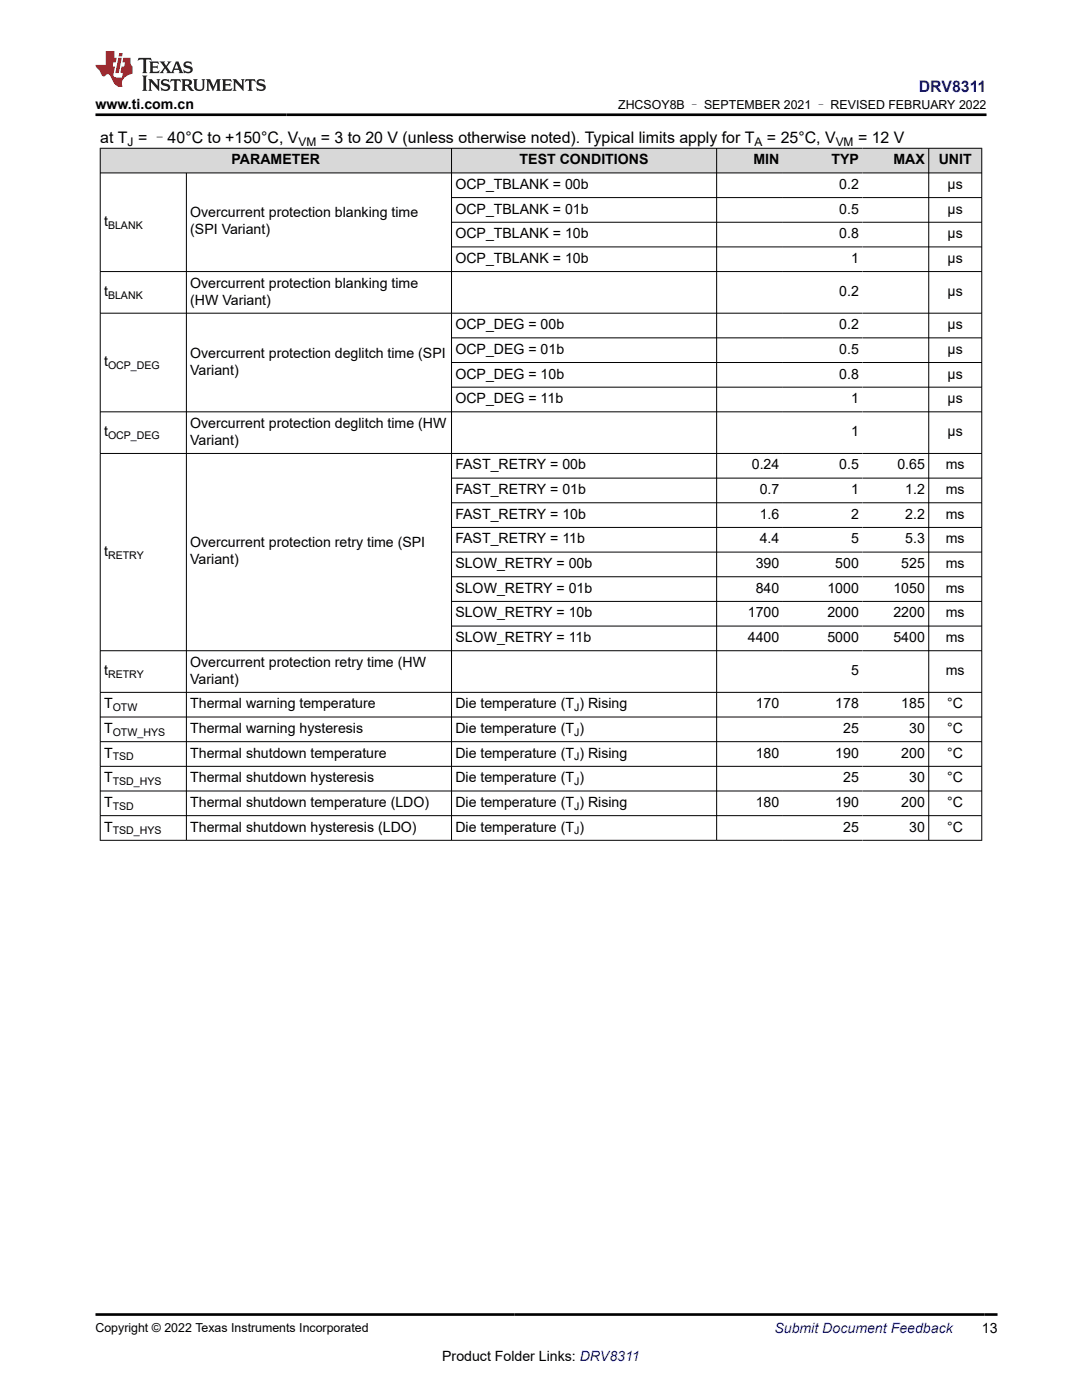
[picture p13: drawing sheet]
<svg xmlns="http://www.w3.org/2000/svg" width="216mm" height="279mm" viewBox="0 0 216 279" stroke-linecap="round" stroke-linejoin="round" font-family="sans-serif">
<defs><g id="words">
<text font-size="3.2" fill="#00f" x="183.3" y="18.3">DRV8311</text>
<g font-size="3.2">
<text x="20" y="28.4">at T = –40°C to +150°C, V</text>
<text x="64" y="28.4">= 3 to 20 V (unless otherwise noted). Typical limits apply for T</text>
<text x="153" y="28.4">= 25°C, V</text>
<text x="171.2" y="28.4">= 12 V</text>
</g>
<g font-size="2.8">
<text x="19" y="21.7">www.ti.com.cn</text>
<text x="46.2" y="32.8">PARAMETER</text>
<text x="103.7" y="32.8">TEST CONDITIONS</text>
<text x="150.3" y="32.8">MIN</text>
<text x="165.9" y="32.8">TYP</text>
<text x="178.3" y="32.8">MAX</text>
<text x="187.3" y="32.8">UNIT</text>
<text x="90.9" y="37.7">OCP_TBLANK = 00b</text>
<text x="167.5" y="37.7">0.2</text>
<text x="189.1" y="37.7">µs</text>
<text x="20.8" y="45.1">t</text>
<text x="38" y="43.4">Overcurrent protection blanking time</text>
<text x="38" y="46.8">(SPI Variant)</text>
<text x="90.9" y="42.6">OCP_TBLANK = 01b</text>
<text x="90.9" y="47.5">OCP_TBLANK = 10b</text>
<text x="167.5" y="42.6">0.5</text>
<text x="167.5" y="47.5">0.8</text>
<text x="189.1" y="42.6">µs</text>
<text x="189.1" y="47.5">µs</text>
<text x="90.9" y="52.5">OCP_TBLANK = 10b</text>
<text x="169.8" y="52.5">1</text>
<text x="189.1" y="52.5">µs</text>
<text x="20.8" y="59.1">t</text>
<text x="38" y="57.4">Overcurrent protection blanking time</text>
<text x="167.5" y="59.1">0.2</text>
<text x="189.1" y="59.1">µs</text>
<text x="38" y="60.8">(HW Variant)</text>
<text x="90.9" y="65.7">OCP_DEG = 00b</text>
<text x="167.5" y="65.7">0.2</text>
<text x="189.1" y="65.7">µs</text>
<text x="38" y="71.4">Overcurrent protection deglitch time (SPI</text>
<text x="90.9" y="70.6">OCP_DEG = 01b</text>
<text x="167.5" y="70.6">0.5</text>
<text x="189.1" y="70.6">µs</text>
<text x="20.8" y="73.1">t</text>
<text x="38" y="74.8">Variant)</text>
<text x="90.9" y="75.5">OCP_DEG = 10b</text>
<text x="167.5" y="75.5">0.8</text>
<text x="189.1" y="75.5">µs</text>
<text x="90.9" y="80.5">OCP_DEG = 11b</text>
<text x="169.8" y="80.5">1</text>
<text x="189.1" y="80.5">µs</text>
<text x="20.8" y="87.1">t</text>
<text x="38" y="85.4">Overcurrent protection deglitch time (HW</text>
<text x="38" y="88.8">Variant)</text>
<text x="169.8" y="87.1">1</text>
<text x="189.1" y="87.1">µs</text>
<text x="90.9" y="93.7">FAST_RETRY = 00b</text>
<text x="150" y="93.7">0.24</text>
<text x="167.5" y="93.7">0.5</text>
<text x="179.1" y="93.7">0.65</text>
<text x="188.7" y="93.7">ms</text>
<text x="90.9" y="98.6">FAST_RETRY = 01b</text>
<text x="151.6" y="98.6">0.7</text>
<text x="169.8" y="98.6">1</text>
<text x="180.6" y="98.6">1.2</text>
<text x="188.7" y="98.6">ms</text>
<text x="90.9" y="103.5">FAST_RETRY = 10b</text>
<text x="151.6" y="103.5">1.6</text>
<text x="169.8" y="103.5">2</text>
<text x="180.6" y="103.5">2.2</text>
<text x="188.7" y="103.5">ms</text>
<text x="20.8" y="110.9">t</text>
<text x="38" y="109.2">Overcurrent protection retry time (SPI</text>
<text x="38" y="112.6">Variant)</text>
<text x="90.9" y="108.5">FAST_RETRY = 11b</text>
<text x="90.9" y="113.4">SLOW_RETRY = 00b</text>
<text x="150.8" y="113.4">390</text>
<text x="151.6" y="108.5">4.4</text>
<text x="166.7" y="113.4">500</text>
<text x="169.8" y="108.5">5</text>
<text x="179.8" y="113.4">525</text>
<text x="180.6" y="108.5">5.3</text>
<text x="188.7" y="108.5">ms</text>
<text x="188.7" y="113.4">ms</text>
<text x="90.9" y="118.3">SLOW_RETRY = 01b</text>
<text x="150.8" y="118.3">840</text>
<text x="165.1" y="118.3">1000</text>
<text x="178.3" y="118.3">1050</text>
<text x="188.7" y="118.3">ms</text>
<text x="90.9" y="123.2">SLOW_RETRY = 10b</text>
<text x="149.2" y="123.2">1700</text>
<text x="165.1" y="123.2">2000</text>
<text x="178.3" y="123.2">2200</text>
<text x="188.7" y="123.2">ms</text>
<text x="90.9" y="128.1">SLOW_RETRY = 11b</text>
<text x="149.2" y="128.1">4400</text>
<text x="165.1" y="128.1">5000</text>
<text x="178.3" y="128.1">5400</text>
<text x="188.7" y="128.1">ms</text>
<text x="20.8" y="134.8">t</text>
<text x="38" y="133.1">Overcurrent protection retry time (HW</text>
<text x="38" y="136.4">Variant)</text>
<text x="169.8" y="134.8">5</text>
<text x="188.7" y="134.8">ms</text>
<text x="20.8" y="141.4">T</text>
<text x="38" y="141.4">Thermal warning temperature</text>
<text x="90.9" y="141.4">Die temperature (T ) Rising</text>
<text x="150.8" y="141.4">170</text>
<text x="166.7" y="141.4">178</text>
<text x="179.8" y="141.4">185</text>
<text x="189" y="141.4">°C</text>
<text x="20.8" y="146.3">T</text>
<text x="38" y="146.3">Thermal warning hysteresis</text>
<text x="90.9" y="146.3">Die temperature (T )</text>
<text x="168.2" y="146.3">25</text>
<text x="181.4" y="146.3">30</text>
<text x="189" y="146.3">°C</text>
<text x="20.8" y="151.2">T</text>
<text x="38" y="151.2">Thermal shutdown temperature</text>
<text x="90.9" y="151.2">Die temperature (T ) Rising</text>
<text x="150.8" y="151.2">180</text>
<text x="166.7" y="151.2">190</text>
<text x="179.8" y="151.2">200</text>
<text x="189" y="151.2">°C</text>
<text x="20.8" y="156.1">T</text>
<text x="20.8" y="161.1">T</text>
<text x="38" y="156.1">Thermal shutdown hysteresis</text>
<text x="38" y="161.1">Thermal shutdown temperature (LDO)</text>
<text x="90.9" y="156.1">Die temperature (T )</text>
<text x="90.9" y="161.1">Die temperature (T ) Rising</text>
<text x="150.8" y="161.1">180</text>
<text x="166.7" y="161.1">190</text>
<text x="168.2" y="156.1">25</text>
<text x="179.8" y="161.1">200</text>
<text x="181.4" y="156.1">30</text>
<text x="189" y="156.1">°C</text>
<text x="189" y="161.1">°C</text>
<text x="20.8" y="166">T</text>
<text x="38" y="166">Thermal shutdown hysteresis (LDO)</text>
<text x="90.9" y="166">Die temperature (T )</text>
<text x="168.2" y="166">25</text>
<text x="181.4" y="166">30</text>
<text x="189" y="166">°C</text>
<text x="195.9" y="266.1">13</text>
<text x="88.2" y="271.7">Product Folder Links: DRV8311</text>
</g>
<text font-size="2.8" fill="#00f" x="154.5" y="266.1">Submit Document Feedback</text>
<g font-size="2.5">
<text x="123.3" y="21.8">ZHCSOY8B – SEPTEMBER 2021 – REVISED FEBRUARY 2022</text>
<text x="19" y="265.8">Copyright © 2022 Texas Instruments Incorporated</text>
</g>
<g font-size="2.4">
<text x="25.5" y="29.1">J</text>
<text x="59.6" y="29.1">VM</text>
<text x="150.6" y="29.1">A</text>
<text x="166.7" y="29.1">VM</text>
</g>
<g font-size="2.1">
<text x="21.6" y="45.6">BLANK</text>
<text x="21.6" y="59.6">BLANK</text>
<text x="21.6" y="73.6">OCP_DEG</text>
<text x="21.6" y="87.6">OCP_DEG</text>
<text x="21.6" y="111.5">RETRY</text>
<text x="21.6" y="135.3">RETRY</text>
<text x="22.5" y="141.9">OTW</text>
<text x="114.5" y="141.9">J</text>
<text x="22.5" y="146.9">OTW_HYS</text>
<text x="114.5" y="146.9">J</text>
<text x="22.5" y="151.8">TSD</text>
<text x="114.5" y="151.8">J</text>
<text x="22.5" y="156.7">TSD_HYS</text>
<text x="22.5" y="161.6">TSD</text>
<text x="114.5" y="156.7">J</text>
<text x="114.5" y="161.6">J</text>
<text x="22.5" y="166.5">TSD_HYS</text>
<text x="114.5" y="166.5">J</text>
</g>
</g></defs>
<g fill="#d8d8d8">
<path d="M20 29.6h175.9v4.9h-175.9z" fill-rule="evenodd"/>
<path d="M20.1 29.7h69.9v4.7h-69.9z" fill-rule="evenodd"/>
<path d="M90.2 29.7h52.7v4.7h-52.7z" fill-rule="evenodd"/>
<path d="M143.1 29.7h13.1v4.7h-13.1z" fill-rule="evenodd"/>
<path d="M156.2 29.7h15.9v4.7h-15.9z" fill-rule="evenodd"/>
<path d="M172.1 29.7h13.2v4.7h-13.2z" fill-rule="evenodd"/>
<path d="M185.4 29.7h10.4v4.7h-10.4z" fill-rule="evenodd"/>
</g>
<g fill="none" stroke="#000" stroke-width=".2">
<path d="M19.9 29.6h176.1M19.9 34.5h176.1M20 29.5v138.3M37.2 34.5v133.3M90.1 29.5v138.3M90.1 39.4h105.9M143 29.5v138.3M185.3 29.5v138.3M195.9 29.5v138.3M90.1 44.4h105.9M90.1 49.3h105.9M196 54.2h-176.1"/>
<path d="M19.9 62.5h176.1M90.1 67.4h105.9M90.1 72.3h105.9M90.1 77.3h105.9M19.9 82.2h176.1M19.9 90.5h176.1M90.1 95.4h105.9M90.1 100.3h105.9M90.1 105.3h105.9M90.1 110.2h105.9M90.1 115.1h105.9M19.9 138.2h176.1"/>
<path d="M90.1 120h105.9M90.1 124.9h105.9M196 129.9h-176.1M19.9 143.1h176.1M19.9 148h176.1M19.9 152.9h176.1M19.9 157.9h176.1M19.9 162.8h176.1M19.9 167.7h176.1"/>
</g>
<path d="M27.7 11.6l-.2 .5 .5-.2h.6v.1v2.2l-.2 .4h1l-.2-.4v-2.2v-.1h.5l.5 .2-.1-.5zM29.8 12.3l.2 .4v1.5l-.2 .4h1.9l.1-.6a1.08 1.08 0 0 1-1.3 .2v-.7h.6l.4 .2v-.7l-.4 .2h-.6v-.5l.2-.2a1 1 0 0 1 1 .3l-.1-.5zM31.8 12.3l1 1.1-1 1.2h.9l-.2-.2 .4-.8 .5 .8-.2 .2h1.6l-.2-.2 .1-.5h1l.1 .5-.1 .2h.9l-.2-.3-.8-2h-.5l-1 2.2-.8-1.1 .9-1.1h-.8l.2 .2-.5 .6-.3-.6 .1-.2zM35.2 12.7l.4 1h-.8zM36.8 12.4a.65 .65 0 0 0-.2 .7 .65 .65 0 0 0 .6 .5l.7 .1 .1 .3a.79 .79 0 0 1-.7 .4 .79 .79 0 0 1-.7-.5l.1 .7 .2-.1a.93 .93 0 0 0 1.1 .1 .93 .93 0 0 0 .4-1 1.46 1.46 0 0 0-1.2-.6l-.1-.3a1.09 1.09 0 0 1 1.2 .2l-.2-.6-.1 .1-.6-.2zM28.4 15.1l.2 .4v2.2l-.2 .4h1l-.2-.4v-2.2l.2-.4zM29.6 15.8l.2 .4v1.5l-.2 .4h.8l-.3-.4v-1.3l1.7 1.8v-2l.2-.4h-.8l.2 .2 .1 1.1-1.2-1.3zM32.3 15.9a.65 .65 0 0 0-.2 .8 .65 .65 0 0 0 .7 .4l.6 .2 .1 .2a.79 .79 0 0 1-.7 .4 .79 .79 0 0 1-.7-.5l.1 .7 .2-.1a.93 .93 0 0 0 1.1 .1 .93 .93 0 0 0 .4-.9 1.46 1.46 0 0 0-1.2-.6l-.1-.4a1.09 1.09 0 0 1 1.2 .2l-.2-.6-.1 .1-.6-.1zM34.1 15.8l-.1 .6a.63 .63 0 0 1 .7-.3l.1 1.6-.3 .4h1l-.2-.4v-1.6a.66 .66 0 0 1 .8 .3l-.1-.6zM36.2 15.8l.2 .4v1.5l-.2 .4h.9l-.2-.2v-.7h.5l.1 .2a.79 .79 0 0 0 1.2 .6l-1-.9a.61 .61 0 0 0 .6-.6 .61 .61 0 0 0-.5-.7zM36.9 16.1h.2a.47 .47 0 0 1 .5 .1 .47 .47 0 0 1 .1 .5l-.2 .1-.6 .1zM38.5 15.8l.2 .2a2.27 2.27 0 0 0 .4 2 1.04 1.04 0 0 0 1.7-.7v-1.3l.2-.2h-.8l.2 .4v1.1a.6 .6 0 0 1-.6 .6 .6 .6 0 0 1-.6-.6v-1.1l.3-.4zM41.1 15.8l.2 .4v1.5l-.2 .4h.7l-.2-.4v-1.4l.9 1.9 .8-1.9v1.4l-.2 .4h1l-.3-.4v-1.5l.3-.4h-.8l-.7 1.5-.7-1.5zM44.3 15.8l.2 .4v1.5l-.2 .4h1.9l.1-.6a1.09 1.09 0 0 1-1.3 .2v-.7h.6l.4 .2v-.6l-.4 .2h-.6v-.6l.2-.1a1.01 1.01 0 0 1 1 .3l-.1-.6zM46.4 15.8l.3 .4v1.5l-.3 .4h.8l-.2-.4v-1.3l1.6 1.8v-2l.2-.4h-.7l.2 .2v1.1l-1.2-1.3zM49 15.8l-.1 .6a.63 .63 0 0 1 .8-.3v1.6l-.3 .4h1l-.2-.4v-1.6a.66 .66 0 0 1 .8 .3l-.1-.6zM51.4 15.9a.65 .65 0 0 0-.2 .8 .65 .65 0 0 0 .6 .4l.6 .2 .2 .2a.79 .79 0 0 1-.8 .4 .79 .79 0 0 1-.6-.5l.1 .7 .2-.1a.93 .93 0 0 0 1 .1 .93 .93 0 0 0 .5-.9 1.46 1.46 0 0 0-1.3-.6l-.1-.4a1.09 1.09 0 0 1 1.3 .2l-.2-.6-.2 .1-.5-.1z" fill="#231f20"/>
<path d="M21.1 10.2v2.8h-2.1l.1 .3 .9 1a.95 .95 0 0 0 .9 .9 .59 .59 0 0 1 .6-.4 .59 .59 0 0 1 .5 .4l.4 .7a1.59 1.59 0 0 0 2.1 1.4 1.61 1.61 0 0 1 1-2.3l1-.3-.1-1.5a1.59 1.59 0 0 1-.4-1.7h-1.4l-.2 .9h.5l-.1 .9h-.5l-.2 1v.2l.4 .1-.2 .9h-.6a.73 .73 0 0 1-1.1-.7l.3-1.5h-.5l.2-.9h.5l.2-.9h-.5v-1.3zM23.6 11.5l-.6 3.1h.7l.6-3.1zM23.8 10.6l-.1 .6h.7l.1-.6z" fill="#ed1c24"/>
<path d="M19 22.9h177.8M19.1 262.3h179.9" fill="none" stroke="#000" stroke-width=".53"/>
<use href="#words"/>
</svg>
